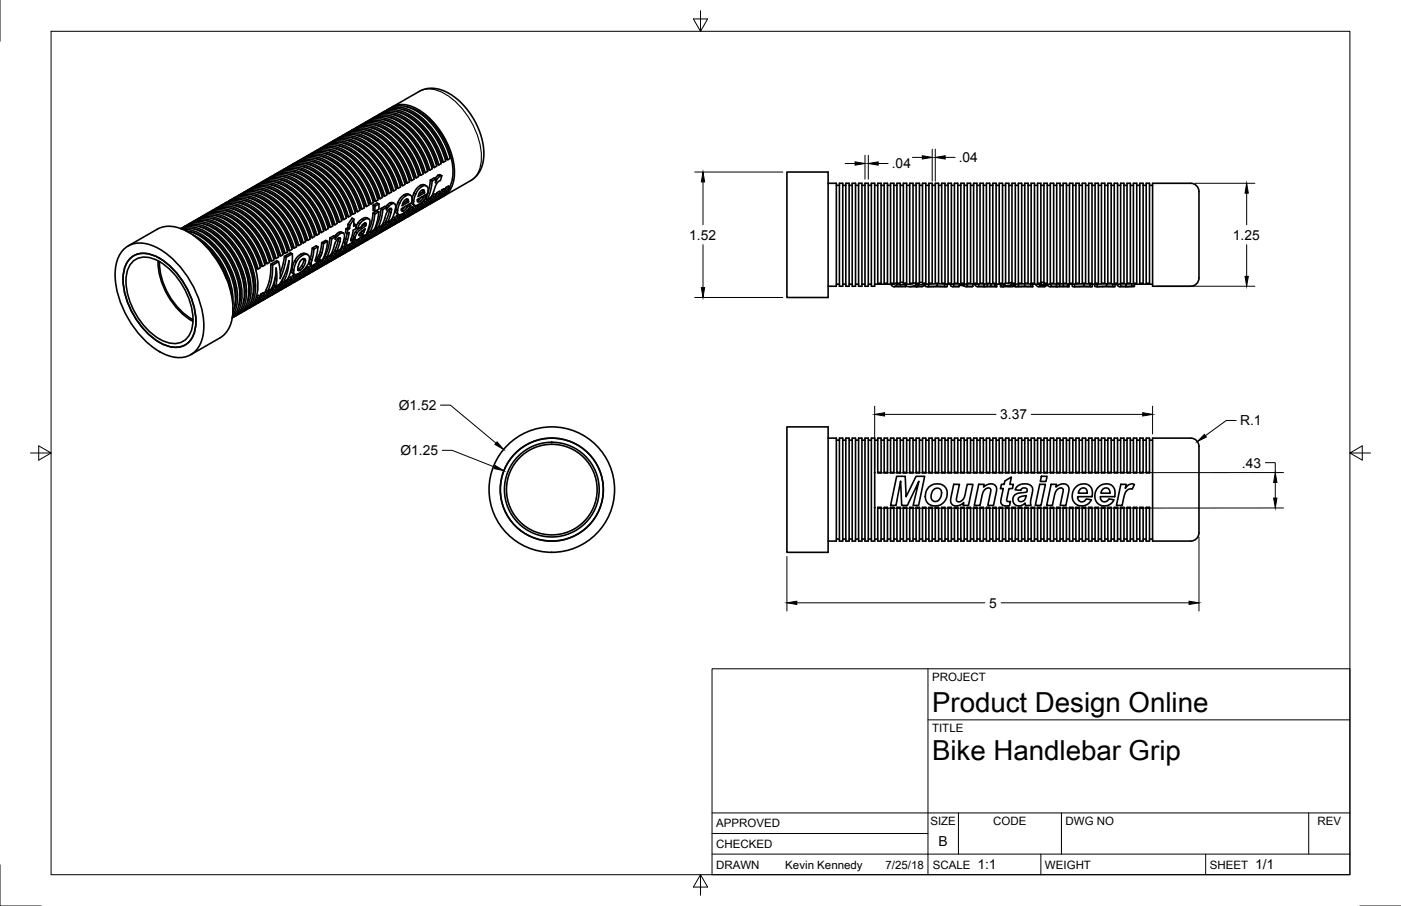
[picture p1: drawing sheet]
<svg xmlns="http://www.w3.org/2000/svg" width="432mm" height="279mm" viewBox="0 0 432 279" stroke-linecap="round" stroke-linejoin="round" font-family="sans-serif">
<defs><g id="words">
<g font-size="8.5">
<text x="287.3" y="219.5">Product Design Online</text>
<text x="287.3" y="234.4">Bike Handlebar Grip</text>
</g>
<g font-size="4.3">
<text x="274.9" y="51.9">.04</text>
<text x="295.5" y="50">.04</text>
<text x="212.4" y="73.9">1.52</text>
<text x="380" y="73.9">1.25</text>
<text x="122.9" y="126.4">Ø1.52</text>
<text x="308.3" y="129.3">3.37</text>
<text x="382.2" y="131.2">R.1</text>
<text x="123.4" y="140.3">Ø1.25</text>
<text x="382.8" y="144.2">.43</text>
<text x="304.8" y="187.4">5</text>
<text x="289.3" y="261">B</text>
<text x="301.2" y="268.1">1:1</text>
<text x="386.8" y="268.1">1/1</text>
</g>
<g font-size="3.5">
<text x="287.3" y="210.1">PROJECT</text>
<text x="287.3" y="225.8">TITLE</text>
<text x="220.7" y="255.1">APPROVED</text>
<text x="286.8" y="254.5">SIZE</text>
<text x="306.2" y="254.5">CODE</text>
<text x="328.4" y="254.5">DWG NO</text>
<text x="406.1" y="254.5">REV</text>
<text x="220.7" y="261.5">CHECKED</text>
<text x="220.7" y="267.8">DRAWN</text>
<text x="242" y="267.8">Kevin Kennedy</text>
<text x="272.9" y="267.8">7/25/18</text>
<text x="287.5" y="267.8">SCALE</text>
<text x="322.1" y="267.8">WEIGHT</text>
<text x="372.9" y="267.8">SHEET</text>
</g>
</g></defs>
<!-- layer: Visible -->
<g fill="none" stroke="#000" stroke-width=".5">
<path d="M109.5 39.6a7.6 7.6 0 0 1 8.3 .6 25.1 25.1 0 0 1 10.5 14.7M110.8 38.8a7.6 7.6 0 0 1 8.4 .6 25.1 25.1 0 0 1 10.5 14.7M111.2 38.6a7.9 7.9 0 0 1 9 .6 25.3 25.3 0 0 1 10.2 14.5l-.7 .4M112.2 38a7.6 7.6 0 0 1 8.4 .6 25.1 25.1 0 0 1 10.5 14.7M112.6 37.8a7.9 7.9 0 0 1 9 .6 25.3 25.3 0 0 1 10.2 14.4l-.7 .5M113.6 37.2a7.6 7.6 0 0 1 8.4 .6 25.1 25.1 0 0 1 10.5 14.7M114 37a7.9 7.9 0 0 1 9 .6 25.3 25.3 0 0 1 10.2 14.4l-.7 .5M114.3 39.3a18.3 18.3 0 0 1 11.2 9.7l1.3 2.8 1 2.9 .5 .2 .7-.4a24 24 0 0 0-12.2-15.6 7 7 0 0 0-7 .5M115 36.4a7.6 7.6 0 0 1 8.4 .6 25.1 25.1 0 0 1 10.5 14.7M115.4 36.2a7.9 7.9 0 0 1 9 .6 25.3 25.3 0 0 1 10.2 14.4l-.7 .5M115.7 38.5a18.3 18.3 0 0 1 11.2 9.7l1.3 2.8 1 2.9 .5 .2M116.4 35.6a7.6 7.6 0 0 1 8.4 .6 25.1 25.1 0 0 1 10.4 14.7"/>
<path d="M116.7 35.4a7.9 7.9 0 0 1 9.1 .6 25.3 25.3 0 0 1 10.2 14.4l-.8 .5M117 37.7a18.3 18.3 0 0 1 11.3 9.7l1.3 2.8 1 2.9 .5 .2M117.8 34.8a7.6 7.6 0 0 1 8.4 .6 25.1 25.1 0 0 1 10.4 14.7M118.4 36.9a18.3 18.3 0 0 1 11.3 9.7l1.3 2.8 1 2.9 .5 .2M119.2 34a7.6 7.6 0 0 1 8.4 .6 25.1 25.1 0 0 1 10.4 14.7M119.5 33.8a7.9 7.9 0 0 1 9.1 .6 25.3 25.3 0 0 1 10.2 14.4l-.8 .5M119.8 36.1a18.3 18.3 0 0 1 11.2 9.7l1.4 2.8 1 2.9M120.6 33.2a7.5 7.5 0 0 1 7.7 .3 24.1 24.1 0 0 1 11.7 21.5 7.1 7.1 0 0 1-3.6 5.7M120.9 33l9.1-5.2 2-.5h2.3l3.2 1 3.1 2 3 3 2.4 3.5 1.9 3.9 1 4.1 .2 3.7-.7 3.3-1.1 1.9-1.5 1.5-9 5.3M121.2 35.3a18.3 18.3 0 0 1 11.2 9.7l1.4 2.8 1 2.9 .4 .2M122.6 34.5a18.3 18.3 0 0 1 11.2 9.7l1.4 2.8 1 2.9 .4 .2 .8-.5a24 24 0 0 0-12.2-15.5 7 7 0 0 0-7.1 .5M124 33.7a18.3 18.3 0 0 1 11.2 9.7l1.4 2.8 1 2.9 .4 .2"/>
<path d="M125.4 32.9a18.7 18.7 0 0 1 11.5 10.2 18 18 0 0 1 2.1 13.7l-.4 .9M74.6 59.6a7.6 7.6 0 0 1 8.4 .7 25.1 25.1 0 0 1 10.5 14.6M75 59.4a7.9 7.9 0 0 1 9 .6 25.3 25.3 0 0 1 10.2 14.5l-.7 .4M76 58.8a7.6 7.6 0 0 1 8.4 .7 25.1 25.1 0 0 1 10.5 14.6M77.4 58a7.6 7.6 0 0 1 8.4 .7 25.1 25.1 0 0 1 10.4 14.6M77.7 57.8a7.9 7.9 0 0 1 9.1 .6 25.3 25.3 0 0 1 10.2 14.5M78.8 57.2a7.6 7.6 0 0 1 8.4 .7 25.1 25.1 0 0 1 10.4 14.6M79.1 57a7.9 7.9 0 0 1 9.1 .6 25.3 25.3 0 0 1 10.2 14.5l-.8 .4M79.4 59.4a18.3 18.3 0 0 1 11.3 9.6l1.3 2.8 1 3 .5 .1M80.2 56.4a7.6 7.6 0 0 1 8.4 .7 25.1 25.1 0 0 1 10.4 14.6M80.5 56.2a7.9 7.9 0 0 1 9.1 .6 25.3 25.3 0 0 1 10.2 14.5l-.8 .4M80.8 58.6a18.3 18.3 0 0 1 11.2 9.6l1.4 2.8 1 3 .5 .1 .7-.4a24 24 0 0 0-12.2-15.5 7 7 0 0 0-7 .4"/>
<path d="M81.6 55.6a7.6 7.6 0 0 1 8.4 .7 25.1 25.1 0 0 1 10.4 14.6M81.9 55.4a7.9 7.9 0 0 1 9.1 .6 25.3 25.3 0 0 1 10.1 14.5l-.7 .4M82.2 57.8a18.3 18.3 0 0 1 11.2 9.6l1.4 2.8 1 3 .4 .1M83 54.8a7.6 7.6 0 0 1 8.4 .7 25.1 25.1 0 0 1 10.4 14.6M83.3 54.6a7.9 7.9 0 0 1 9.1 .6 25.3 25.3 0 0 1 10.1 14.5M83.6 57a18.3 18.3 0 0 1 11.2 9.6l1.4 2.8 1 3M84.4 54a7.6 7.6 0 0 1 8.4 .7 25.1 25.1 0 0 1 10.4 14.6M85 56.2a18.3 18.3 0 0 1 11.2 9.6l1.4 2.8 1 3 .4 .1M85.8 53.2a7.6 7.6 0 0 1 8.4 .7 25.1 25.1 0 0 1 10.4 14.6M86.1 53a7.9 7.9 0 0 1 9.1 .6 25.3 25.3 0 0 1 10.1 14.5l-.7 .4M86.4 55.4a18.3 18.3 0 0 1 11.2 9.6l1.4 2.8 1 3 .4 .1M87.2 52.4a7.6 7.6 0 0 1 8.4 .7 25.1 25.1 0 0 1 10.4 14.6"/>
<path d="M87.5 52.2a7.9 7.9 0 0 1 9.1 .6 25.3 25.3 0 0 1 10.1 14.5l-.7 .4M87.8 54.6a18.3 18.3 0 0 1 11.2 9.6l1.4 2.8 1 3 .4 .1 .7-.4M88.6 51.6a7.6 7.6 0 0 1 8.4 .7 25.1 25.1 0 0 1 10.4 14.6M89.2 53.8a18.3 18.3 0 0 1 11.2 9.6l1.4 2.8 1 3 .4 .1 .7-.4a24 24 0 0 0-12.2-15.5 7 7 0 0 0-7 .4M90 50.8a7.6 7.6 0 0 1 8.3 .7 25.1 25.1 0 0 1 10.5 14.6M90.6 53a18.3 18.3 0 0 1 11.2 9.6l1.4 2.8 1 3M91.3 50a7.6 7.6 0 0 1 8.4 .7 25.1 25.1 0 0 1 10.5 14.6M91.7 49.8a7.9 7.9 0 0 1 9 .6 25.3 25.3 0 0 1 10.2 14.5l-.7 .4M92 52.2a18.3 18.3 0 0 1 11.2 9.6l1.4 2.8 1 3 .4 .1M92.7 49.2a7.6 7.6 0 0 1 8.4 .7 25.1 25.1 0 0 1 10.5 14.6M93.4 51.4a18.3 18.3 0 0 1 11.2 9.6l1.4 2.8 1 3 .4 .1 .7-.4a24 24 0 0 0-12.2-15.5 7 7 0 0 0-7 .4M94.1 48.4a7.6 7.6 0 0 1 8.4 .7 25.1 25.1 0 0 1 10.5 14.6"/>
<path d="M94.8 50.6a18.3 18.3 0 0 1 11.2 9.6l1.3 2.8 1 3 .5 .1 .7-.4a24 24 0 0 0-12.2-15.5 7 7 0 0 0-7 .4M95.5 47.6a7.6 7.6 0 0 1 8.4 .7 25.1 25.1 0 0 1 10.5 14.6M95.9 47.4a7.9 7.9 0 0 1 9 .6 25.3 25.3 0 0 1 10.2 14.5l-.7 .4M96.2 49.8a18.3 18.3 0 0 1 11.2 9.6l1.3 2.8 1 3 .5 .1M96.9 46.8a7.6 7.6 0 0 1 8.4 .7 25.1 25.1 0 0 1 10.4 14.6M97.2 46.6a7.9 7.9 0 0 1 9.1 .6 25.3 25.3 0 0 1 10.2 14.5l-.8 .4M97.5 49a18.3 18.3 0 0 1 11.3 9.6l1.3 2.8 1 3 .5 .1 .7-.4a24 24 0 0 0-12.2-15.5 7 7 0 0 0-7 .4M98.3 46a7.6 7.6 0 0 1 8.4 .7 25.1 25.1 0 0 1 10.4 14.6M98.6 45.8a7.9 7.9 0 0 1 9.1 .6 25.3 25.3 0 0 1 10.2 14.5l-.8 .4M98.9 48.2a18.3 18.3 0 0 1 11.3 9.6l1.3 2.8 1 3 .5 .1 .7-.4a24 24 0 0 0-12.2-15.5 7 7 0 0 0-7 .4M99.7 45.2a7.6 7.6 0 0 1 8.4 .7 25.1 25.1 0 0 1 10.4 14.6M100 45a7.9 7.9 0 0 1 9.1 .6 25.3 25.3 0 0 1 10.2 14.5l-.8 .4"/>
<path d="M100.3 47.4a18.3 18.3 0 0 1 11.2 9.6l1.4 2.8 1 3 .5 .1M101.1 44.4a7.6 7.6 0 0 1 8.4 .7 25.1 25.1 0 0 1 10.4 14.6M101.4 44.2a7.9 7.9 0 0 1 9.1 .6 25.3 25.3 0 0 1 10.1 14.5l-.7 .4M101.7 46.6a18.3 18.3 0 0 1 11.2 9.6l1.4 2.8 1 3M102.5 43.6a7.6 7.6 0 0 1 8.4 .7 25.1 25.1 0 0 1 10.4 14.6M102.8 43.4a7.9 7.9 0 0 1 9.1 .6 25.3 25.3 0 0 1 10.1 14.5l-.7 .4M103.1 45.8a18.3 18.3 0 0 1 11.2 9.6l1.4 2.8 1 3 .4 .1M103.9 42.8a7.6 7.6 0 0 1 8.4 .6 25.1 25.1 0 0 1 10.4 14.7M104.2 42.6a7.9 7.9 0 0 1 9.1 .6 25.3 25.3 0 0 1 10.1 14.5l-.7 .4M104.5 45a18.3 18.3 0 0 1 11.2 9.6l1.4 2.8 1 3 .4 .1M105.3 42a7.6 7.6 0 0 1 8.4 .6 25.1 25.1 0 0 1 10.4 14.7M105.9 44.2a18.3 18.3 0 0 1 11.2 9.6l1.4 2.8 1 3 .4 .1"/>
<path d="M106.7 41.2a7.6 7.6 0 0 1 8.4 .6 25.1 25.1 0 0 1 10.4 14.7M107 41a7.9 7.9 0 0 1 9.1 .6 25.3 25.3 0 0 1 10.1 14.5l-.7 .4M107.3 43.4a18.3 18.3 0 0 1 11.2 9.6l1.4 2.8 1 3 .4 .1M108.1 40.4a7.6 7.6 0 0 1 8.4 .6 25.1 25.1 0 0 1 10.4 14.7M108.4 40.2a7.9 7.9 0 0 1 9.1 .6 25.3 25.3 0 0 1 10.1 14.5l-.7 .4M108.7 42.6a18.3 18.3 0 0 1 11.2 9.6l1.4 2.8 1 3 .4 .1M110.1 41.8a18.3 18.3 0 0 1 11.2 9.6l1.4 2.8 1 3 .4 .1 .7-.4a24 24 0 0 0-12.2-15.5 7 7 0 0 0-7 .4M111.5 40.9a18.3 18.3 0 0 1 11.2 9.7l1.4 2.8 1 3 .4 .1M112.9 40.1a18.3 18.3 0 0 1 11.2 9.7l1.4 2.8 1 3 .4 .1M127.6 59.6l-.6 1.7M127.6 59.6l.5 .3M128.1 59.9l-.6 2.2"/>
<path d="M129.5 57.2l.9-.3 1.1 .5M129.5 57.2l-1.1 .9-.8 1.5M129.5 57.2l.6 .3M130.1 57.5l-1.2 1-.8 1.4M130.3 58.5v.5M130.3 59v.2M130.3 59l.5 .3M130.8 59.3v.2M130.8 59.3l-.1-.6-.5-.1-.8 .7-.5 1.3 1.9-1.1-.5-.3-1.2 .7M131.5 57.4l.4 .8-.1 1.5M131.5 57.4l-.7-.2-.7 .3M131.8 59.7l-.3 .8"/>
<path d="M131.8 59.7l-3.1 1.8 .1 .8 .5-.1M132.6 55.5l-.8 4.2M133.2 55.9l-.5 2.9-1 2.6M133.4 51.5l.5 .2M134.3 55.2l-1.1 .7-.6-.4M134.3 55.2l-.5-.3-1.2 .6M134.7 59.4l.8-.4 .4 .4-.8 .5zM134.7 59.4l-.3 .7M135 54l.6-.1 .5 .3M135 54l-.9 1.1M135 54l.6 .4M135.1 59.9l-1.4 2.1-1.4 1.1"/>
<path d="M135.9 59.4a6.3 6.3 0 0 1-3.3 3.5M136.1 58.6l.7-.4 .5 .4-.8 .5zM136.1 58.6l-.3 .7M136.1 54.2l-.4 1.5-.7 .4-.6 .9-1.4 3.7-1.3 .7-.5-.3 .1-.2M136.1 54.2l-.5 .2-.6 .5-.8 1.5 .1-1.2M136.5 59.1l-1.4 2.1-1.5 1.1M137.3 58.6a6.3 6.3 0 0 1-3.3 3.5M137.5 57.8l.7-.4 .4 .4-.7 .5zM137.5 57.8l-.3 .7M137.9 58.3l-1.4 2.1-1.5 1.1M138.6 57.8a6.3 6.3 0 0 1-3.2 3.5M242.5 53.1h12.7v38.6h-12.7z"/>
<path d="M255.2 56.5h2.6v31.8h-2.6M257.8 57.2h.9M258.7 56.5h1v31.8h-1zM259.7 57.2h1M260.7 56.5h1v31.8h-1zM261.7 57.2h1M262.7 56.5h1v31.8h-1zM263.7 57.2h.9M264.6 56.5h1.1v31.8h-1.1zM265.7 57.2h.9M266.6 56.5h1v31.8h-1zM267.6 57.2h1"/>
<path d="M268.6 56.5h1v31.8h-1zM269.6 57.2h.9M270.5 56.5h1.1v30.9h-1.1zM271.6 57.2h.9M272.5 56.5h1v30.9h-1zM273.5 57.2h1M274.5 56.5h1v30.9h-1zM275.5 57.2h.9M276.4 56.5h1.1v30.9h-1.1zM277.5 57.2h.9M278.4 56.5h1v30.9h-1zM279.4 57.2h1"/>
<path d="M280.4 56.5h1v30.9h-1zM281.4 57.2h1M282.4 56.5h1v30.9h-1zM283.4 57.2h.9M284.3 56.5h1v30.9h-1zM285.3 57.2h1M286.3 56.5h1v30.9h-1zM287.3 57.2h1M288.3 56.5h1v30.9h-1zM289.3 57.2h.9M290.2 56.5h1.1v30.9h-1.1zM291.3 57.2h.9"/>
<path d="M292.2 56.5h1v30.9h-1zM293.2 57.2h1M294.2 56.5h1v30.9h-1zM295.2 57.2h.9M296.1 56.5h1.1v30.9h-1.1zM297.2 57.2h.9M298.1 56.5h1v30.9h-1zM299.1 57.2h1M300.1 56.5h1v30.9h-1zM301.1 57.2h1M302.1 56.5h1v30.9h-1zM303.1 57.2h.9"/>
<path d="M304 56.5h1v30.9h-1zM305 57.2h1M306 56.5h1v30.9h-1zM307 57.2h1M308 56.5h1v30.9h-1zM309 57.2h.9M309.9 56.5h1.1v30.9h-1.1zM311 57.2h.9M311.9 56.5h1v30.9h-1zM312.9 57.2h1M313.9 56.5h1v30.9h-1zM314.9 57.2h.9"/>
<path d="M315.8 56.5h1.1v30.9h-1.1zM316.9 57.2h.9M317.8 56.5h1v30.9h-1zM318.8 57.2h1M319.8 56.5h1v30.9h-1zM320.8 57.2h1M321.8 56.5h1v30.9h-1zM322.8 57.2h.9M323.7 56.5h1v30.9h-1zM324.7 57.2h1M325.7 56.5h1v30.9h-1zM326.7 57.2h1"/>
<path d="M327.7 56.5h1v30.9h-1zM328.7 57.2h.9M329.6 56.5h1.1v30.9h-1.1zM330.7 57.2h.9M331.6 56.5h1v30.9h-1zM332.6 57.2h1M333.6 56.5h1v30.9h-1zM334.6 57.2h.9M335.5 56.5h1.1v30.9h-1.1zM336.6 57.2h.9M337.5 56.5h1v30.9h-1zM338.5 57.2h1"/>
<path d="M339.5 56.5h1v30.9h-1zM340.5 57.2h.9M341.4 56.5h1.1v30.9h-1.1zM342.5 57.2h.9M343.4 56.5h1v30.9h-1zM344.4 57.2h1M345.4 56.5h1v30.9h-1zM346.4 57.2h1M347.4 56.5h1v30.9h-1zM348.4 57.2h.9M349.3 56.5h1.1v30.9h-1.1zM350.4 57.2h.9"/>
<path d="M351.3 56.5h1v30.9h-1zM352.3 57.2h1M353.3 56.5h1v30.9h-1zM354.3 57.2h.9M355.2 56.5l12.4 .1a2.59 2.59 0 0 1 1.9 2.5v26.6a2.54 2.54 0 0 1-2.5 2.6h-11.8zM38.1 76.9a8.1 8.1 0 0 1 9.6-.9 29.6 29.6 0 0 1 14.6 19.7 15 15 0 0 1-1.3 11.7 7.4 7.4 0 0 1-8.9 2.4 26.9 26.9 0 0 1-14.5-15.5 21.6 21.6 0 0 1-1.4-14.2l.5-1.2zM39.5 75.8l9-5.1a9.7 9.7 0 0 1 9.7 .9 29.8 29.8 0 0 1 13.5 25.2 9.2 9.2 0 0 1-3.9 7.4l-9 5.2M40.4 79.5a7.4 7.4 0 0 1 8.8 .1 24.3 24.3 0 0 1 11.1 20.9 6.4 6.4 0 0 1-6.2 6.6 15 15 0 0 1-10.6-6.5 22.4 22.4 0 0 1-5.3-17.3 7.1 7.1 0 0 1 2.2-3.8zM55.7 70.5a7.4 7.4 0 0 1 7.9 .2 24.4 24.4 0 0 1 11.7 20.4 7.3 7.3 0 0 1-3.7 6.9 9 9 0 0 0 2.9-8.8 24.6 24.6 0 0 0-12.1-18.3 7.6 7.6 0 0 0-6.7-.4zM55.9 70.6a10.1 10.1 0 0 1 8.7 2.5 24.4 24.4 0 0 1 9.2 19.9 8 8 0 0 1-2.2 4.8M56.4 70.7a14.1 14.1 0 0 1 10.8 6 23.6 23.6 0 0 1 5.9 16.5 8.8 8.8 0 0 1-1.4 4.1M56.5 70.1a7.5 7.5 0 0 1 7.8 .3 24.1 24.1 0 0 1 11.6 21.5 7.1 7.1 0 0 1-3.5 5.7"/>
<path d="M56.9 69.9a7.4 7.4 0 0 1 8 0 24.4 24.4 0 0 1 11.8 20.4 7.4 7.4 0 0 1-4 7.1M57.3 71.2a17.9 17.9 0 0 1 11.2 8.6 20.8 20.8 0 0 1 3.6 15.6l-.3 .9M57.9 69.3a7.5 7.5 0 0 1 7.8 .3 24.1 24.1 0 0 1 11.6 21.5 7.1 7.1 0 0 1-3.5 5.7M58.2 69.1a7.4 7.4 0 0 1 8.1 0 24.4 24.4 0 0 1 11.8 20.4 7.4 7.4 0 0 1-4 7.1M58.5 71.4a18.9 18.9 0 0 1 11.8 10.7 18 18 0 0 1 1.9 13M59.3 68.5a7.5 7.5 0 0 1 7.7 .2 24.1 24.1 0 0 1 11.7 21.6 7.1 7.1 0 0 1-3.6 5.6M59.4 72.4a24.1 24.1 0 0 1 12.4 21.5M59.6 68.3a7.9 7.9 0 0 1 9.1 .6 24 24 0 0 1 10.7 21.1l-.7 2.3M59.9 70.6a18.9 18.9 0 0 1 11.8 10.7 18 18 0 0 1 1.9 13M60.7 67.7a7.6 7.6 0 0 1 8.4 .6 25.1 25.1 0 0 1 10.4 14.6M61 67.5a7.9 7.9 0 0 1 9.1 .6 25.3 25.3 0 0 1 10.2 14.4l-.8 .4M61.3 69.8a18.9 18.9 0 0 1 11.8 10.7 18 18 0 0 1 1.9 13"/>
<path d="M61.9 74.4a24.5 24.5 0 0 1 9.4 16.3M62.1 66.9a7.6 7.6 0 0 1 8.4 .6 25.1 25.1 0 0 1 10.4 14.6M62.4 66.7a7.9 7.9 0 0 1 9.1 .6 25.3 25.3 0 0 1 10.1 14.4l-.7 .4M62.7 69a18.9 18.9 0 0 1 11.8 10.7 18 18 0 0 1 1.9 13M63.5 66.1a7.6 7.6 0 0 1 8.4 .6 25.1 25.1 0 0 1 10.4 14.6M64.1 68.2a18.9 18.9 0 0 1 11.8 10.7 18 18 0 0 1 1.9 13M64.9 65.3a7.6 7.6 0 0 1 8.4 .6 25.1 25.1 0 0 1 10.4 14.6M65.2 65a7.9 7.9 0 0 1 9.1 .7 25.3 25.3 0 0 1 10.1 14.4l-.7 .4M65.4 78.2a27.1 27.1 0 0 1 4.4 7.6M65.5 67.4a18.3 18.3 0 0 1 11.2 9.6l1.4 2.9 1 2.9M66.3 64.4a7.6 7.6 0 0 1 8.4 .7 25.1 25.1 0 0 1 10.4 14.6M66.9 66.6a18.3 18.3 0 0 1 11.2 9.6l1.4 2.9 1 2.9 .4 .1"/>
<path d="M67.7 63.6a7.6 7.6 0 0 1 8.4 .7 25.1 25.1 0 0 1 10.4 14.6M68.3 65.8a18.3 18.3 0 0 1 11.2 9.6l1.4 2.9 1 2.9 .4 .1 .7-.4a24 24 0 0 0-12.2-15.5 7 7 0 0 0-7 .4M69.1 62.8a7.6 7.6 0 0 1 8.4 .7 25.1 25.1 0 0 1 10.4 14.6M69.4 62.6a7.9 7.9 0 0 1 9.1 .7 25.3 25.3 0 0 1 10.1 14.4l-.7 .4M69.7 65a18.3 18.3 0 0 1 11.2 9.6l1.4 2.9 1 2.9 .4 .1M70.5 62a7.6 7.6 0 0 1 8.3 .7 25.1 25.1 0 0 1 10.5 14.6M70.8 61.8a7.9 7.9 0 0 1 9.1 .7 25.3 25.3 0 0 1 10.1 14.4l-.7 .4M71.1 64.2a18.3 18.3 0 0 1 11.2 9.6l1.4 2.9 1 2.9 .4 .1 .7-.4a24 24 0 0 0-12.2-15.5 7 7 0 0 0-7 .4M71.8 61.2a7.6 7.6 0 0 1 8.4 .7 25.1 25.1 0 0 1 10.5 14.6M72.5 63.4a18.3 18.3 0 0 1 11.2 9.6l1.4 2.8 1 3 .4 .1 .7-.4a24 24 0 0 0-12.2-15.5 7 7 0 0 0-7 .4M73.2 60.4a7.6 7.6 0 0 1 8.4 .7 25.1 25.1 0 0 1 10.5 14.6M73.9 62.6a18.3 18.3 0 0 1 11.2 9.6l1.4 2.8 1 3 .4 .1"/>
<path d="M75.3 61.8a18.3 18.3 0 0 1 11.2 9.6l1.3 2.8 1 3 .5 .1M76.7 61a18.3 18.3 0 0 1 11.2 9.6l1.3 2.8 1 3 .5 .1 .7-.4a24 24 0 0 0-12.2-15.5 7 7 0 0 0-7 .4M78 60.2a18.3 18.3 0 0 1 11.3 9.6l1.3 2.8 1 3 .5 .1 .7-.4a24 24 0 0 0-12.2-15.5 7 7 0 0 0-7 .4M87.7 79l-.5 2.8-.8 2.4M87.7 79l1.9-1.1 .5 .4-1.9 1zM88.2 79.3l-.7 3.5-1.2 3.1v-2.6l-.4-2.6M90.1 78.3l-.3 4.2-1.2 3.8M92.6 78.4l1.1-.3 1.1 .4M92.6 78.4l-1 .9-.8 1.2M92.6 78.4l.6 .4M93.2 78.8l1.1-.4 .9 .5 .2 1-.5 1.7-1.4 1.7-1.8 1.2-1 .1-.2-1.1M93.2 78.8l-1 .8-.9 1.2"/>
<path d="M93.6 79.7v.5M96.2 76.5l-.9 4.4M96.8 76.8l-.9 4.4M97 72.9l-.8 .4M97.2 72.4l.4 .1M97.4 79.9l-.2 .1M97.4 79.9l.5 .3M97.8 79.5l-.4 .4M97.8 79.5l.5 .3M98 76.1l-.8 4.2v.2h.4M98 76.1l-.5-.3-1.3 .7 .6 .3M98 76.1l-1.2 .7"/>
<path d="M98.1 79l-.3 .5M98.1 79l.6 .3M98.3 79.8l-.4 .4M98.5 78.4l-.4 .6M98.5 78.4l.5 .3M98.7 79.3l-.4 .5M99 78.7l-.3 .6M99.2 74.8l-.7 3.6M99.2 74.8l1.2-.7 .5 .3-1.2 .7zM99.7 75.1l-.7 3.6M99.9 79.4l-.3 .8M100.3 79.9l-1.4 2.2-1.5 1"/>
<path d="M100.5 79.1l-.6 .3M100.8 79.2l.2 .3-.7 .4-.4-.5M100.9 74.4l-.4 2.7-.8 2.5-.2 .4-1.2 .7-.2-.1M101 79.5a6.3 6.3 0 0 1-3.2 3.4M101.1 79.1l-.2 .3M101.7 73.4l-.5 3-1 2.6 .5 .3 1.3-.7 1.5-4.1 .6-.9 .6-.3 .2 .4-.2 1-1 2.9M101.7 79.1l-1.4 2.2-1.5 1M102.1 78.3l.3 .4-.7 .4-.2-.3M102.2 73.7l-.5 3-1 2.6M102.4 78.7a6.3 6.3 0 0 1-3.2 3.4M102.7 77.8l.7-.4 .4 .5-.7 .4zM102.7 77.8l-.4 .8"/>
<path d="M103.1 78.3l-1.4 2.2-1.5 1M103.4 73l-1.2 .7-.5-.3M103.4 73l-.6-.3-1.1 .7M103.6 72.4l.5 .3M103.8 77.9a6.3 6.3 0 0 1-3.2 3.4M103.9 77.5l-.2 .3M104.1 72.7l-.8 1.1 .1-.8M104.2 68.4l.4 .1M104.3 71.7l.6 .3M104.5 77.5l-1.4 2.2-1.5 1M105 76.8l.2 .3-.7 .4-.2-.3M105.2 77.1a6.3 6.3 0 0 1-3.3 3.4"/>
<path d="M105.5 76.2l.7-.4 .4 .5-.7 .4zM105.5 76.2l-.4 .8M105.8 71.9l.3 .4 .1 .6-.7 2.7-.6 1.3-1.2 .7-.6-.3 .8-1.9 .5-2 .5 .3M105.8 71.9h-.7l-1 .8M105.8 71.9l-.7-.4-.5 .1-1.4 1.3M105.9 76.7l-1.4 2.2-1.5 1M106.2 74.8v.4l.7 .4M106.2 74.8l.6 .3M106.6 76.3a6.3 6.3 0 0 1-3.3 3.4M106.6 70.5l-.1 1.2 .5 .4 .6-.4-.8 3.4M106.6 70.5l.6-.3 .6 .3-.6 .3zM106.8 75.1l.1 .5"/>
<path d="M106.8 75.6l-.3 .6M107 72l-.8 2.8M107.2 70.8l-.2 1.3M107.3 69.2l-.1 1M107.3 69.2l.5 .3M107.3 75.9l-1.4 2.2-1.5 1M107.8 69.5v1M107.8 75.3l.2 .2-.7 .4-.3-.3M108 75.5a6.3 6.3 0 0 1-3.3 3.4M108 75.2l-.1 .2M108.1 74l.4 .1M108.3 73.6l.6 .3"/>
<path d="M108.6 74.4l.4-.2 .4 .5-.7 .4-.3-.3M108.7 75.1l-1.4 2.2-1.5 1M108.9 73.9l-.5 1-1.5 .7M108.9 73.9l-.4 .2M108.9 72.9l.6 .3M109 67.6v2.2l.8-.5-.8-.2M109 67.6l-1.2 1.9M109 67.6l-.5-.3-1.2 1.9M109.4 74.7a6.3 6.3 0 0 1-3.3 3.4M109.5 71.5l.6 .4M109.7 70.2l.5 .3M109.8 69.3l-.2 1.3-.7 .4-.8 3.2 .4-.1"/>
<path d="M110.1 74.3l-1.4 2.2-1.5 1M110.2 70.5l.7-1.5 .8-.9 1.3-.6 .9 .2 .1 1.1-.9 3.4-1.2 .7-.2-.2M110.4 68.7l.5 .3M110.6 73.7l.2 .2-.7 .4-.3-.3M110.7 72.4l.4 .2M110.8 73.9a6.3 6.3 0 0 1-3.3 3.4M110.8 73.5l-.1 .3M111.1 70.1l-1.1 .9-.9 1.3-.2 1.1 .7 .6-.3 .6M111.1 71.9l-.4 .3M111.1 71.9l.6 .3M111.5 73.5l-1.5 2.1-1.4 1.1M111.6 71.3l-.5 .6"/>
<path d="M111.6 71.3l.5 .3M111.6 71.2v.1M111.7 72.2l-.6 .4M111.7 67.5l.5 .3M111.9 72.9l.1-.5-1.2 1.1-.9 .5-.4-.2v-.6M112 72.8l.2 .3-.7 .4-.3-.3M112.1 71.6l.4-1-1.6 1.4-.2 .6h.4M112.1 71.6l-.4 .6M112.2 73.1a6.3 6.3 0 0 1-3.3 3.4M112.2 69.3l.6 .3M112.3 72.6l-.2 .4M112.3 68.9l-.1 .4-.8 .6"/>
<path d="M112.4 68.8l.4 .3M112.8 69.1l-.1-.3-.5 .1-.8 1.1-1.2 .5M112.8 69.1v.5l-2.7 2.3-.6 1.3M112.8 72.7l-1.4 2.1-1.4 1.1M113.1 71.8l.5 .5-.8 .4-.2-.3M113.6 72.3a6.3 6.3 0 0 1-3.3 3.4M113.6 67.5l-1-.4-1.3 .6-.9 1-.7 1.5M113.8 71.5l-.3 .7M114.2 71.9l-1.4 2.1-1.4 1.1M114.7 71.2l.3 .3-.8 .4-.2-.3M115 71.5a6.3 6.3 0 0 1-3.3 3.4M115 71l-.1 .4"/>
<path d="M115.3 62l.4 .1M115.5 70.5l.5-.3 .4 .5-.8 .4-.3-.3M115.5 66l-.5 3-1 2.6M115.5 63.6v1.6M115.6 71.1l-1.4 2.1-1.4 1.1M116.4 70.7a6.3 6.3 0 0 1-3.3 3.4M116.7 65.3l-.4 2.7-.7 2.2-.3 .7-1.3 .7-.5-.3 1-2.6 .5-3M116.7 65.3l-1.2 .7-.5-.3M116.7 65.3l-.5-.3-1.2 .7M116.8 62.9v1.6l-1.3 .7-.5-.3v-1.6M116.8 62.9l-1.3 .7-.5-.3M116.8 62.9l-.6-.3-1.2 .7"/>
<path d="M117 70.3l-1.4 2.1-1.5 1.1M117.4 64.3l-.4 3-1 2.6 .5 .3 1.3-.7 1.4-4.1 .7-.9 .6-.3 .2 .4-.2 1-1 2.9M117.5 69.6l.2 .3-.7 .4-.2-.3M117.8 69.9a6.3 6.3 0 0 1-3.3 3.4M118 64.6l-.6 3.3-1.1 2.7M118 69l.7-.4 .4 .5-.7 .4zM118 69l-.3 .8M118.4 69.5l-1.4 2.1-1.5 1.1M119.1 69.1a6.3 6.3 0 0 1-3.2 3.4M119.2 63.9l-1.2 .7-.6-.3M119.2 63.9l-.6-.3-1.2 .7M119.3 68.4l-.2 .6"/>
<path d="M119.3 63.3l-.4 .5M119.3 63.3l.6 .3M119.8 68.7l-1.4 2.1-1.5 1.1M120.1 62.6l.6 .3M120.2 64.3l.5 .3M120.3 68l.2 .3-.7 .4-.2-.3M120.5 68.3a6.3 6.3 0 0 1-3.2 3.4M120.6 67.8l-.2 .4M120.7 62.9l.6-.2 .5 .3v1.5l-1.1 3.3-1.2 .7-.6-.3 .8-1.9 .5-2M120.7 62.9l-.8 .7-.8 1.1 .1-.8M120.9 67.3l.6-.3 .4 .5-.7 .4-.3-.4M121.2 67.9l-1.4 2.1-1.5 1.1"/>
<path d="M121.6 62.8l-1-.4-1.3 .9M121.9 67.5a6.3 6.3 0 0 1-3.2 3.4M122 64.6l.5 .3M122.2 66.6l-.4 .8M122.6 67.1l-1.4 2.1-1.5 1.1M122.6 62.4l-.6 2.9 .3 .6 .5 .3M122.6 62.4l.6 .3M122.9 66.2l-.7 .4M122.9 66.2l.4 .5-.7 .4-.4-.5M123.2 62.7l.7-1.3 .8-.7 1.1-.6 .7 .1 .5 .9-.1 1.5-3.2 1.7 .1 .7h.6l1.1-1.2M123.2 62.7l-.7 2.6 .1 .6 .4 .3 .7-.1 1.2-.7 1.7-2M123.3 66.7a6.3 6.3 0 0 1-3.2 3.4"/>
<path d="M123.4 66.2l-.2 .4M123.9 64.7l-.2 .1M123.9 64.7l.5 .3M124 66.3l-1.4 2.1-1.5 1.1M124.5 65.6l.2 .3-.7 .4-.2-.2M124.6 60l.9-.2 1 .4M124.6 60l-1.1 1-.9 1.4M124.6 60l.5 .4M124.7 65.9a6.3 6.3 0 0 1-3.2 3.4M124.8 65.5l-.2 .2M124.8 63.7l-.9 1M125.1 63.6l.4 .2"/>
<path d="M125.3 61.4l.1 .5M125.4 61.9l-.1 .1M125.4 61.9l.5 .3M125.4 65.5l-1.4 2.1-1.5 1.1M125.7 64.6l.4 .5-.7 .4-.3-.3M125.9 63.1l.7 .3M125.9 62.2v.1M125.9 62.2l-.1-.7-.5-.1-.9 .8-.5 1.2 2-1.1-.6-.3-1.1 .7M126.1 65.1a6.3 6.3 0 0 1-3.3 3.4M126.4 64.2l.7-.4 .4 .4-.7 .5zM126.4 64.2l-.4 .7M126.6 63.4l-1.1 .4"/>
<path d="M126.8 64.7l-1.4 2.1-1.5 1.1M126.9 62.3l.2 .6 .6 .4M127 61.8l.5 .3M127.5 62.1v.8l.2 .4M127.5 64.2a6.3 6.3 0 0 1-3.3 3.5M127.8 63.4l-.4 .7M127.8 63.4h.1M128.2 63.9l-1.4 2.1-1.5 1.1M128.7 63.2l.2 .2-.7 .5-.4-.5M128.8 61.9h-.2M128.8 61.9l.5 .3M128.9 63.4a6.3 6.3 0 0 1-3.3 3.5"/>
<path d="M128.9 63.1l-.1 .2M129.6 63.1l-1.4 2.1-1.5 1.1M129.8 60.9l-1 1M130 62.4l.3 .2-.7 .5-.2-.2M130 60.7l.4 .3M130.3 62.6a6.3 6.3 0 0 1-3.3 3.5M130.4 61l-1.1 1.2M130.5 61.9l-.3 .6M130.7 61.7l.6-.3 .4 .4-.7 .5-.4-.5M130.8 60.3l.7 .2M131 62.3l-1.5 2.1-1.4 1.1M131.5 60.5l-1.1 .5"/>
<path d="M131.5 60.5l-1.8 2.1-1.2 .7h-.8M131.7 61.8a6.3 6.3 0 0 1-3.3 3.5M131.8 61.4l-.2 .3M132.3 61.5l-1.4 2.1-1.4 1.1M132.8 60.8l.3 .2-.8 .5-.2-.3M133.1 61a6.3 6.3 0 0 1-3.3 3.5M133.3 60.2l.8-.4 .4 .4-.8 .5zM133.3 60.2l-.3 .7M133.7 60.7l-1.4 2.1-1.4 1.1M134.5 60.2a6.3 6.3 0 0 1-3.3 3.5M40.7 80.9a6.6 6.6 0 0 1 8.5-.2 22.3 22.3 0 0 1 10.2 19.3 5.9 5.9 0 0 1-9 5.2 22 22 0 0 1-11.5-20 7.5 7.5 0 0 1 1.8-4.3zM48.7 80.4a22.5 22.5 0 0 0 10.8 18.7"/>
<path d="M49.2 80.7a21.5 21.5 0 0 0 10.3 17.9M78.7 92.3h.1M78.7 92.3a6.3 6.3 0 0 1-3.2 3.5M79 91.5l.4 .4M79.1 91.5l.6-.4 .4 .4-.7 .4M79.1 82.8l.4 .1M79.4 91.9l-1.4 2.2-1.5 1M80.1 91.5a6.3 6.3 0 0 1-3.2 3.5M80.4 90.7l.7-.4 .4 .4-.7 .4M80.4 90.7l.4 .4M80.4 90.7l-.3 .7M80.8 91.1l-1.4 2.2-1.5 1"/>
<path d="M81.5 90.7a6.3 6.3 0 0 1-3.2 3.5M81.8 89.9l.4 .4M81.8 89.9l-.4 .7M82.2 90.3l-1.4 2.2-1.5 1M82.2 89.6l-.4 .3M82.7 89.7l.2 .2-.7 .4M82.9 89.9a6.3 6.3 0 0 1-3.2 3.5M83 89.5l-.2 .3M83.4 89.3l.2 .2M83.5 81.5l-.3 4.3-1.2 3.7 .5 .3 1.3-1 .9-2.9 .4-3.3 .2 3.1-.4 2.7M83.5 81.5l1.8-1.1 .6 .3-1.9 1.1zM83.6 89.5l-1.4 2.2-1.5 1"/>
<path d="M83.9 88.7l.4 .4-.7 .4M83.9 88.7h.1M84 81.8l-.3 4.2-1.2 3.8M84.3 89.1a6.3 6.3 0 0 1-3.2 3.5M84.6 88.3l.4 .4M84.6 88.3l-.4 .7M84.6 88.2v.1M84.8 85.7l-.4 2.4 .5 .3M85 88.7l-1.4 2.2-1.5 1M85.5 88.1l.2 .2M85.7 88.3l-.7 .4M85.7 88.3a6.3 6.3 0 0 1-3.3 3.5"/>
<path d="M85.8 87.9l-.2 .3M86.2 87.7l-1.3 .7M86.2 87.7l.2 .2M86.4 87.9l-1.4 2.2-1.5 1M86.5 87.2l.2-.2 .4 .5M87.1 87.5l-.7 .4M87.1 87.5a6.3 6.3 0 0 1-3.3 3.5M87.3 86.9l-.3 .5M87.4 87l1.2-3.2 .5-3.4-1.2 3.9-1.7 3.4M87.5 85.3l-.6 1.3 .5 .4 1.2-.7M87.6 86.9l.2 .2M87.8 87.1l-1.4 2.2-1.5 1"/>
<path d="M88.3 86.5l.2 .2M88.5 86.7l-.7 .4M88.5 86.7a6.3 6.3 0 0 1-3.3 3.5M88.6 86.3l-.2 .3M88.8 85.9l.4 .4M88.8 85.8l.7-.4 .4 .5-.7 .4M89.2 86.3l-1.4 2.2-1.5 1M89.9 85.9a6.3 6.3 0 0 1-3.3 3.5M90 83.2l.5 .3M90 84.1l.6 .3M90.2 85.1l-.4 .7M90.6 85.5l-1.4 2.2-1.5 1"/>
<path d="M90.8 80.5l-.6 1.4-.2 1.7 .1 .6 .7 .4M90.8 80.5l.5 .3M90.8 84.7l-.6 .4M90.9 84.7l.4 .4-.7 .4-.4-.4M91.3 85.1a6.3 6.3 0 0 1-3.3 3.5M91.3 80.8l-.8 2.7M91.4 84.6l-.2 .4M92 84.7l-1.5 2.2-1.4 1M92 83l-.2 .1M92 83l.5 .3M92.5 84.1l.2 .2-.7 .4-.2-.2M92.7 84.3a6.3 6.3 0 0 1-3.3 3.4"/>
<path d="M92.7 83.9l-.1 .3M92.9 82.1l-.9 .9M92.9 82.1l.6 .3M93.3 83.9l-1.4 2.2-1.4 1M93.5 82.4l-1 .9M93.6 80.2l-.7 1.9M93.6 80.2l.6 .3M93.7 83.1l.4 .4-.8 .4-.2-.3M94.1 83.5a6.3 6.3 0 0 1-3.3 3.4M94.2 80.5l-.2-.6-.4-.2-.7 .4-.5 .7-.6 2.3 .2 .3 .5-.1M94.2 80.5l-.7 1.9M94.3 82.7l.8-.5 .4 .5-.8 .4z"/>
<path d="M94.3 82.7l-.3 .7M94.7 83.1l-1.4 2.2-1.4 1M95.3 80.9v.5l.7 .5M95.3 80.9l.6 .3M95.5 82.7a6.3 6.3 0 0 1-3.3 3.4M95.7 81.8l-.3 .8M95.8 81.8l-.1 .1M95.9 81.2l.1 .7M96.1 82.3l-1.4 2.2-1.4 1M96.7 81.7l.2 .2-.8 .4-.4-.4M96.9 81.9a6.3 6.3 0 0 1-3.3 3.4M96.9 81.6l-.1 .2"/>
<path d="M97.2 80.2l.4 .3M97.5 81.5l-1.4 2.2-1.5 1M97.9 80.2l-.3 .3M97.9 80.7l.3 .4-.7 .4-.2-.2M98.2 81l.4-1-1.4 1.4-1.2 .5M98.3 81.1a6.3 6.3 0 0 1-3.3 3.4M98.9 80.7l-1.4 2.2-1.5 1M99.4 80l.2 .3-.7 .4-.2-.2M99.6 80.3a6.3 6.3 0 0 1-3.2 3.4M257.8 87.6h.9M259.7 87.6h1M261.7 87.6h1"/>
<path d="M263.7 87.6h.9M265.7 87.6h.9M267.6 87.6h1M275.5 88.4h1.7l.4-.2 .1 .2h1.5M276.4 87.1l-.8 .5h-6M276.4 87.1v.7l-.7 .6-.6-.1-.6-.7M277.5 87.1h.9M279 87.4v.4h-2.6M279 87.4l.2 .2h1.4l1.7-.5v.7l-.7 .4-1.2 .2-1.1-.2M279.3 87.6l-.1 .8-.2-.6M282.4 88.4l.8-.2-2.9 .2M283.4 87.1h.9"/>
<path d="M285 87.4v.4h-2.7M285 87.8l-.7 .6h-1.7M285.2 87.6l.1 .7 .9 .1M285.7 88.4h6.1M288.9 87.5v.8l-2.7 .1v-.8M291.1 87.6v.8l-2.2-.1M291.9 87.6v.8h-.8M293 87.6v.6l.6 .2 .3-.1v-.7h1.8l-.1 .7-2 .1M293.9 87.6h-8.9M293.9 88.3h1.8M296 87.6v.3h-.3M296.4 87.6v.4l-.4-.1"/>
<path d="M296.8 87.6v.5l-.4-.1M297.2 87.6v.6l-.4-.1M297.2 88.2l.9 .1v-.7h1.8v.7h-1.8M298.1 87.6h-2.4M299.9 88.3l-2.1 .1M301.3 88.4h5.9M301.6 87.6v.7l-.2 .1-.5-.2-.6-.6M301.6 88.3h1.7M303.3 87.6h3.9M304.3 87.6v.7l-1.2 .1 .2-.1v-.7h-3.4M305.4 87.5v.8h-1.1M306.7 87.6v.7h-1.3"/>
<path d="M307.2 88.4h.1M307.2 87.6v.8l-.5-.1M307.2 87.6h1.2M308.6 87.6h.9v.7h-.9zM308.6 87.6h-.2v.8h.7M308.6 88.3l-.2 .1M309.7 87.4l-.2 .2M310.2 87.4h-.5v.8l-.2 .1M311 87.3l.7-.2v.8l-2 .3M311.7 87.6h.6v.7h-1l.4-.4M312.3 88.3l-3.1 .1M312.3 87.6h6"/>
<path d="M312.7 87.6v.7l-.4-.1M312.7 88.3h.2M312.9 88.4h5.4M313.9 87.6v.7l-.8 .1h-.2v-.8M315.8 87.5v.8h-1.9M317.7 87.6v.7h-1.9M318.3 87.6v.8l-.6-.1M320.4 87.6v.7l-.2 .1-.6-.2-.5-.6M320.4 88.3h1.8M320.6 87.6h-2.3M320.7 87.4l-.1 .8h1.8l.3-.4v-.4M321 87.1v.7l-.4 .4"/>
<path d="M321 87.8h1.7M321.8 87.1l-1 .2M322.2 88.2l-.3 .2h-1.8M323.6 88.4h5.9M324 87.6v.7l-.2 .1-.6-.1-.5-.5M324 88.3h1.6M325.6 87.6h3.9M326.6 87.6v.7l-1.2 .1 .2-.1v-.7h-2.9M327.8 87.5v.8h-1.2M329 87.6v.7h-1.2M329.5 88.4h.1M329.5 87.6v.8l-.5-.1"/>
<path d="M331 88.4h5.6M331.2 87.6v.8h-.2l-.5-.1v-.7M334.1 87.5v.8l-2.9 .1M336 87.6v.8l-1.9-.1M336.7 87.6v.8h-.7M338 88.4h5.5M338.2 87.6h-8.7M341.1 87.5l-2.9 .1-.1 .8-.6-.1-.1-.7M343 87.6l-1.9-.1v.8l-2.9 .1M343.7 87.6v.8h-.7M345.5 87.6v.7l-.3 .1-.5-.2-.6-.6M345.5 88.3h1.6"/>
<path d="M347.1 87.6h2.5v.7h-.8M348.8 87.5v.8l-2 .1 .3-.1v-.7h-4.1v.8l-1.9-.1M349.6 88.3l-4.5 .1M349.6 87.6h5.6M242.5 131.6h12.7v38.7h-12.7zM255.2 135.1h2.6v31.8h-2.6M257.8 135.7h.9M258.7 135.1h1v31.8h-1zM259.7 135.7h1M260.7 135.1h1v31.8h-1zM261.7 135.7h1M262.7 135.1h1v31.8h-1z"/>
<path d="M263.7 135.7h.9M264.6 135.1h1.1v31.8h-1.1zM265.7 135.7h.9M266.6 135.1h1v31.8h-1zM267.6 135.7h1M269.6 135.7h.9M271.6 135.7h.9M273.5 135.7h1M275.5 135.7h.9M277.5 135.7h.9M279.4 135.7h1M281.4 135.7h1"/>
<path d="M283.4 135.7h.9M285.3 135.7h1M287.3 135.7h1M289.3 135.7h.9M291.3 135.7h.9M293.2 135.7h1M295.2 135.7h.9M297.2 135.7h.9M299.1 135.7h1M301.1 135.7h1M303.1 135.7h.9M305 135.7h1"/>
<path d="M307 135.7h1M309 135.7h.9M311 135.7h.9M312.9 135.7h1M314.9 135.7h.9M316.9 135.7h.9M318.8 135.7h1M320.8 135.7h1M322.8 135.7h.9M324.7 135.7h1M326.7 135.7h1M328.7 135.7h.9"/>
<path d="M330.7 135.7h.9M332.6 135.7h1M334.6 135.7h.9M336.6 135.7h.9M338.5 135.7h1M340.5 135.7h.9M342.5 135.7h.9M344.4 135.7h1M346.4 135.7h1M348.4 135.7h.9M350.4 135.7h.9M352.3 135.7h1"/>
<path d="M354.3 135.7h.9M355.2 135.1l12.4 .1a2.59 2.59 0 0 1 1.9 2.5v26.6a2.54 2.54 0 0 1-2.5 2.6h-11.8zM269.6 145.7v.1M269.6 145.7v11v-.2M269.6 156.5h.1M269.6 145.8h.1M269.6 145.7v-10.6h-1v31.8h1v-10.2M270.5 156.5h1.1v.2h-1.1zM270.5 145.7h1.1v.1h-1.1zM270.5 156.7v10.2h1.1v-10.2M270.5 145.7v-10.6h1.1v10.6M272.5 156.5h1v.2h-1z"/>
<path d="M272.5 145.7h1v.1h-1zM272.5 156.7v10.2h1v-10.2M272.5 145.7v-10.6h1v10.6M274.5 156.5h1v.2h-1zM274.5 145.7h1v.1h-1zM274.5 156.7v10.2h1v-10.2M274.5 145.7v-10.6h1v10.6M276.4 146.9h2.6l.3 6.3 3-6.3h2.7l-1.9 9h-1.7l1.8-7.5-3.5 7.5h-1.8l-.3-7.5-1.4 7.5h-1.7zM276.4 156.5h1.1v.2h-1.1zM276.4 145.7h1.1v.1h-1.1zM276.4 156.7v10.2h1.1v-10.2M276.4 145.7v-10.6h1.1v10.6"/>
<path d="M278.4 156.5h1v.2h-1zM278.4 145.7h1v.1h-1zM278.4 156.7v10.2h1v-10.2M278.4 145.7v-10.6h1v10.6M280.4 156.5h1v.2h-1zM280.4 145.7h1v.1h-1zM280.4 156.7v10.2h1v-10.2M280.4 145.7v-10.6h1v10.6M282.4 156.5h1v.2h-1zM282.4 145.7h1v.1h-1zM282.4 156.7v10.2h1v-10.2M282.4 145.7v-10.6h1v10.6"/>
<path d="M284.3 156.5h1v.2h-1zM284.3 145.7h1v.1h-1zM284.3 156.7v10.2h1v-10.2M284.3 145.7v-10.6h1v10.6M286.2 150.3l1.2-.8 1.5-.3 1.2 .2 1 .6 .7 1 .1 1.1-.2 1.5-.8 1.3-1.2 .9-1.5 .2-1.2-.2-1-.6-.6-.9-.2-1.1 .2-1.6zM286.3 156.5h1v.2h-1zM286.3 145.7h1v.1h-1zM286.3 156.7v10.2h1v-10.2M286.3 145.7v-10.6h1v10.6M287.7 151l.7-.4h.8l.6 .3 .3 .5-.2 1.9-.4 .7-.7 .6-1.1-.1-.7-.8 .1-1.3zM288.3 156.5h1v.2h-1zM288.3 145.7h1v.1h-1z"/>
<path d="M288.3 156.7v10.2h1v-10.2M288.3 145.7v-10.6h1v10.6M290.2 156.5h1.1v.2h-1.1zM290.2 145.7h1.1v.1h-1.1zM290.2 156.7v10.2h1.1v-10.2M290.2 145.7v-10.6h1.1v10.6M292.2 156.5h1v.2h-1zM292.2 145.7h1v.1h-1zM292.2 156.7v10.2h1v-10.2M292.2 145.7v-10.6h1v10.6M293.9 149.4h1.8l-.9 4.7 .2 .5 .5 .2 .9-.4 .7-.8 1-4.2h1.8l-1.4 6.5h-1.6l.1-.9-1.1 .8-1.2 .2-.8-.1-.6-.6-.3-1.3zM294.2 156.5h1v.2h-1z"/>
<path d="M294.2 145.7h1v.1h-1zM294.2 156.7v10.2h1v-10.2M294.2 145.7v-10.6h1v10.6M296.1 156.5h1.1v.2h-1.1zM296.1 145.7h1.1v.1h-1.1zM296.1 156.7v10.2h1.1v-10.2M296.1 145.7v-10.6h1.1v10.6M298.1 156.5h1v.2h-1zM298.1 145.7h1v.1h-1zM298.1 156.7v10.2h1v-10.2M298.1 145.7v-10.6h1v10.6M300.1 156.5h1v.2h-1z"/>
<path d="M300.1 145.7h1v.1h-1zM300.1 156.7v10.2h1v-10.2M300.1 145.7v-10.6h1v10.6M301.6 149.4h1.7l-.2 .8 1.2-.8 .9-.2 1 .1 .7 .6 .2 1.4-.9 4.6h-1.7l.9-4.7-.2-.5-.6-.2-.8 .3-.8 .9-1 4.2h-1.7zM302.1 156.5h1v.2h-1zM302.1 145.7h1v.1h-1zM302.1 156.7v10.2h1v-10.2M302.1 145.7v-10.6h1v10.6M304 156.5h1v.2h-1zM304 145.7h1v.1h-1zM304 156.7v10.2h1v-10.2M304 145.7v-10.6h1v10.6"/>
<path d="M306 156.5h1v.2h-1zM306 145.7h1v.1h-1zM306 156.7v10.2h1v-10.2M306 145.7v-10.6h1v10.6M308 156.5h1v.2h-1zM308 145.7h1v.1h-1zM308 156.7v10.2h1v-10.2M308 145.7v-10.6h1v10.6M308.6 149.4h.9v-.2a1.35 1.35 0 0 1 1.1-1.4l1.1-.7-.4 2.3h1l-.2 1.3h-1.1l-.7 3.2 .1 .7h1a.92 .92 0 0 1-.7 1.4l-1.4-.1-.8-.8v-1.1l.7-3.3h-.8zM309.9 156.5h1.1v.2h-1.1zM309.9 145.7h1.1v.1h-1.1zM309.9 156.7v10.2h1.1v-10.2"/>
<path d="M309.9 145.7v-10.6h1.1v10.6M311.9 156.5h1v.2h-1zM311.9 145.7h1v.1h-1zM311.9 156.7v10.2h1v-10.2M311.9 145.7v-10.6h1v10.6M313.4 150.1l1.4-.8h2l1.2 .8 .3 1.2-.6 3.2 .1 1.4h-1.7l-.2-.8-1.4 .9h-.9l-.6-.3-.8-1.2v-1l.4-.6 1.2-.8 2.1-.3a.75 .75 0 0 0 .6-.9 .75 .75 0 0 0-1.1-.4l-.5 .2-.3 .5-1.7-.1zM313.9 156.5h1v.2h-1zM313.9 145.7h1v.1h-1zM313.9 156.7v10.2h1v-10.2M313.9 145.7v-10.6h1v10.6M314 153.4l2.3-.6-.4 1.2-.9 .6-.6 .1-.4-.3-.2-.4zM315.8 156.5h1.1v.2h-1.1z"/>
<path d="M315.8 145.7h1.1v.1h-1.1zM315.8 156.7v10.2h1.1v-10.2M315.8 145.7v-10.6h1.1v10.6M317.8 156.5h1v.2h-1zM317.8 145.7h1v.1h-1zM317.8 156.7v10.2h1v-10.2M317.8 145.7v-10.6h1v10.6M319.8 156.5h1v.2h-1zM319.8 145.7h1v.1h-1zM319.8 156.7v10.2h1v-10.2M319.8 145.7v-10.6h1v10.6M320.4 149.4h1.8l-1.4 6.5h-1.7z"/>
<path d="M321 146.9h1.7l-.3 1.6h-1.8zM321.8 156.5h1v.2h-1zM321.8 145.7h1v.1h-1zM321.8 156.7v10.2h1v-10.2M321.8 145.7v-10.6h1v10.6M323.7 156.5h1v.2h-1zM323.7 145.7h1v.1h-1zM323.7 156.7v10.2h1v-10.2M323.7 145.7v-10.6h1v10.6M324 149.4h1.6l-.2 .8 1.2-.8 .9-.2 1 .1 .7 .6 .2 1.4-.9 4.6h-1.7l.9-4.7-.2-.5-.6-.2-.8 .3-.8 .9-.9 4.2h-1.8zM325.7 156.5h1v.2h-1zM325.7 145.7h1v.1h-1z"/>
<path d="M325.7 156.7v10.2h1v-10.2M325.7 145.7v-10.6h1v10.6M327.7 156.5h1v.2h-1zM327.7 145.7h1v.1h-1zM327.7 156.7v10.2h1v-10.2M327.7 145.7v-10.6h1v10.6M329.6 156.5h1.1v.2h-1.1zM329.6 145.7h1.1v.1h-1.1zM329.6 156.7v10.2h1.1v-10.2M329.6 145.7v-10.6h1.1v10.6M331.6 150.2l1-.7 1.5-.3 1.2 .2 .9 .9 .4 1.1v1.8h-4.4l.1 .9 .8 .6 1-.1 .7-.7 1.6 .2-1.3 1.5-1.1 .4-1.4-.1-.9-.4-.8-.8-.4-.9v-1.5l.3-1zM331.6 156.5h1v.2h-1z"/>
<path d="M331.6 145.7h1v.1h-1zM331.6 156.7v10.2h1v-10.2M331.6 145.7v-10.6h1v10.6M332.9 150.9l.7-.4 .8 .1 .6 .6 .1 .9h-2.8zM333.6 156.5h1v.2h-1zM333.6 145.7h1v.1h-1zM333.6 156.7v10.2h1v-10.2M333.6 145.7v-10.6h1v10.6M335.5 156.5h1.1v.2h-1.1zM335.5 145.7h1.1v.1h-1.1zM335.5 156.7v10.2h1.1v-10.2M335.5 145.7v-10.6h1.1v10.6"/>
<path d="M337.5 156.5h1v.2h-1zM337.5 145.7h1v.1h-1zM337.5 156.7v10.2h1v-10.2M337.5 145.7v-10.6h1v10.6M338.6 150.2l1-.7 1.5-.3 1.1 .2 1 .9 .4 1.2-.1 1.7h-4.4l.2 .9 .8 .6 1-.1 .7-.7 1.5 .2-1.2 1.5-1.1 .4-1.4-.1-.9-.4-.8-.8-.4-1v-1.5l.4-1.1zM339.5 156.5h1v.2h-1zM339.5 145.7h1v.1h-1zM339.5 156.7v10.2h1v-10.2M339.5 145.7v-10.6h1v10.6M339.9 150.9l.7-.4 .8 .1 .6 .6 .1 .9h-2.8zM341.4 156.5h1.1v.2h-1.1zM341.4 145.7h1.1v.1h-1.1z"/>
<path d="M341.4 156.7v10.2h1.1v-10.2M341.4 145.7v-10.6h1.1v10.6M343.4 156.5h1v.2h-1zM343.4 145.7h1v.1h-1zM343.4 156.7v10.2h1v-10.2M343.4 145.7v-10.6h1v10.6M345.4 156.5h1v.2h-1zM345.4 145.7h1v.1h-1zM345.4 156.7v10.2h1v-10.2M345.4 145.7v-10.6h1v10.6M345.5 149.4h1.6l-.3 1.2 1.2-1.1 .8-.3 .8 .2-.6 1.4-1.1 .1-.9 .8-1.2 4.2h-1.7zM347.4 156.5h1v.2h-1z"/>
<path d="M347.4 145.7h1v.1h-1zM347.4 156.7v10.2h1v-10.2M347.4 145.7v-10.6h1v10.6M349.3 156.5h1.1v.2h-1.1zM349.3 145.7h1.1v.1h-1.1zM349.3 156.7v10.2h1.1v-10.2M349.3 145.7v-10.6h1.1v10.6M351.3 156.5h1v.2h-1zM351.3 145.7h1v.1h-1zM351.3 156.7v10.2h1v-10.2M351.3 145.7v-10.6h1v10.6M353.3 156.5h1v.2h-1z"/>
<path d="M353.3 145.7h1v.1h-1zM353.3 156.7v10.2h1v-10.2M353.3 145.7v-10.6h1v10.6M257.8 166.2h.9M259.7 166.2h1M261.7 166.2h1M263.7 166.2h.9M265.7 166.2h.9M267.6 166.2h1M269.6 166.2h.9M271.6 166.2h.9M273.5 166.2h1"/>
<path d="M275.5 166.2h.9M277.5 166.2h.9M279.4 166.2h1M281.4 166.2h1M283.4 166.2h.9M285.3 166.2h1M287.3 166.2h1M289.3 166.2h.9M291.3 166.2h.9M293.2 166.2h1M295.2 166.2h.9M297.2 166.2h.9"/>
<path d="M299.1 166.2h1M301.1 166.2h1M303.1 166.2h.9M305 166.2h1M307 166.2h1M309 166.2h.9M311 166.2h.9M312.9 166.2h1M314.9 166.2h.9M316.9 166.2h.9M318.8 166.2h1M320.8 166.2h1"/>
<path d="M322.8 166.2h.9M324.7 166.2h1M326.7 166.2h1M328.7 166.2h.9M330.7 166.2h.9M332.6 166.2h1M334.6 166.2h.9M336.6 166.2h.9M338.5 166.2h1M340.5 166.2h.9M342.5 166.2h.9M344.4 166.2h1"/>
<path d="M346.4 166.2h1M348.4 166.2h.9M350.4 166.2h.9M352.3 166.2h1M354.3 166.2h.9"/>
<circle cx="170.1" cy="151" r="15.9"/>
<circle cx="170.1" cy="151" r="14.6"/>
<circle cx="170.1" cy="151" r="14"/>
<circle cx="170.1" cy="151" r="19.3"/>
</g>
<!-- layer: Visible Narrow -->
<path d="M129.2 28.2a8.3 8.3 0 0 1 8.6 1.1 24.8 24.8 0 0 1 10.6 19.8 7.8 7.8 0 0 1-3.3 6.6M95.7 79.8l.5 .3M98.7 77.6l.6 .3M104.2 74.2l.6 .4M106.6 73.7l.5 .3M111 70.2l.6 .3M112.4 70.7l.1 .1M120 65.2l.5 .3" fill="none" stroke="#000" stroke-width=".35"/>
<!-- layer: Border -->
<path d="M0 0v12.7M15.7 9.7h400.4v260h-400.4zM215.9 3.3v6.4l-2.2-3.9h4.4l-2.2 3.9M9.4 139.7h6.3l-3.8-2.2v4.4l3.8-2.2M416.1 139.7l3.8 2.2v-4.4l-3.8 2.2h6.3M0 266.7v12.7h12.7M215.9 269.7l2.2 3.9h-4.4l2.2-3.9v6.4M419.1 279.4h12.7" fill="none" stroke="#000" stroke-width=".31"/>
<!-- layer: Titleblock -->
<path d="M219.5 206.2h196.6v63.5h-196.6zM286 206.2v63.5M286 222h130.1M219.5 257h66.5M219.5 250.7h196.6M295.4 250.7v12.7M327.2 250.7v12.7M403.4 250.7v12.7M219.5 263.4h196.6M320.8 263.4v6.3M371.6 263.4v6.3" fill="none" stroke="#000" stroke-width=".31"/>
<!-- layer: Dimensions -->
<g fill="none" stroke="#000" stroke-width=".31">
<path d="M214.1 53.1h27.2M216.7 56.1v13.2M260.5 50.4h3M266.6 47.9v7.4M267.6 47.9v7.4M270.7 50.4h3M281.2 48.5h3.1M287.3 46v9.9M288.3 46v9.9M291.3 48.5h3.1M368.3 56.5h18.5M384.2 59.6v9.7"/>
<path d="M216.7 75.5v13.2M384.2 75.5v9.7M214.1 91.7h27.2M356.5 88.3h30.3M135.8 124.9h3l14.1 11.8M136.3 138.9h3.1l13.1 5.1M269.6 125.2v19.3M272.6 127.8h34.4M317.9 127.8h34.3M355.2 125.2v8.6M381 129.7h-3l-6.5 4.7M390 142.7h3v3"/>
<path d="M393 148.8l.1 4.8M395.6 145.7l-124.7 .1M395.6 156.7h-124.7M242.5 171.6v16.8M369.5 165.6v22.8M245.6 185.9h57.9M308.5 185.9h58"/>
</g>
<g fill="#000" stroke="#000" stroke-width=".31">
<path d="M216.7 53.1l.5 3h-1zM263.5 49.9l3.1 .5-3.1 .5zM267.6 50.4l3.1-.5v1zM284.3 48l3 .5-3 .5zM288.3 48.5l3-.5v1zM384.2 56.5l.5 3.1h-1zM216.2 88.7h1l-.5 3zM383.7 85.2h1l-.5 3.1zM153.2 136.3l2 2.3-2.7-1.6zM269.6 127.8l3-.5v1zM352.2 127.3l3 .5-3 .5zM371.2 134l.6 .8-2.8 1.4z"/>
<path d="M152.7 143.6l2.6 1.6-3-.7zM393 145.7l.6 3.1h-1.1zM392.5 153.6h1.1l-.5 3.1zM242.5 185.9l3.1-.5v1zM366.5 185.4l3 .5-3 .5z"/>
</g>
<use href="#words"/>
</svg>
